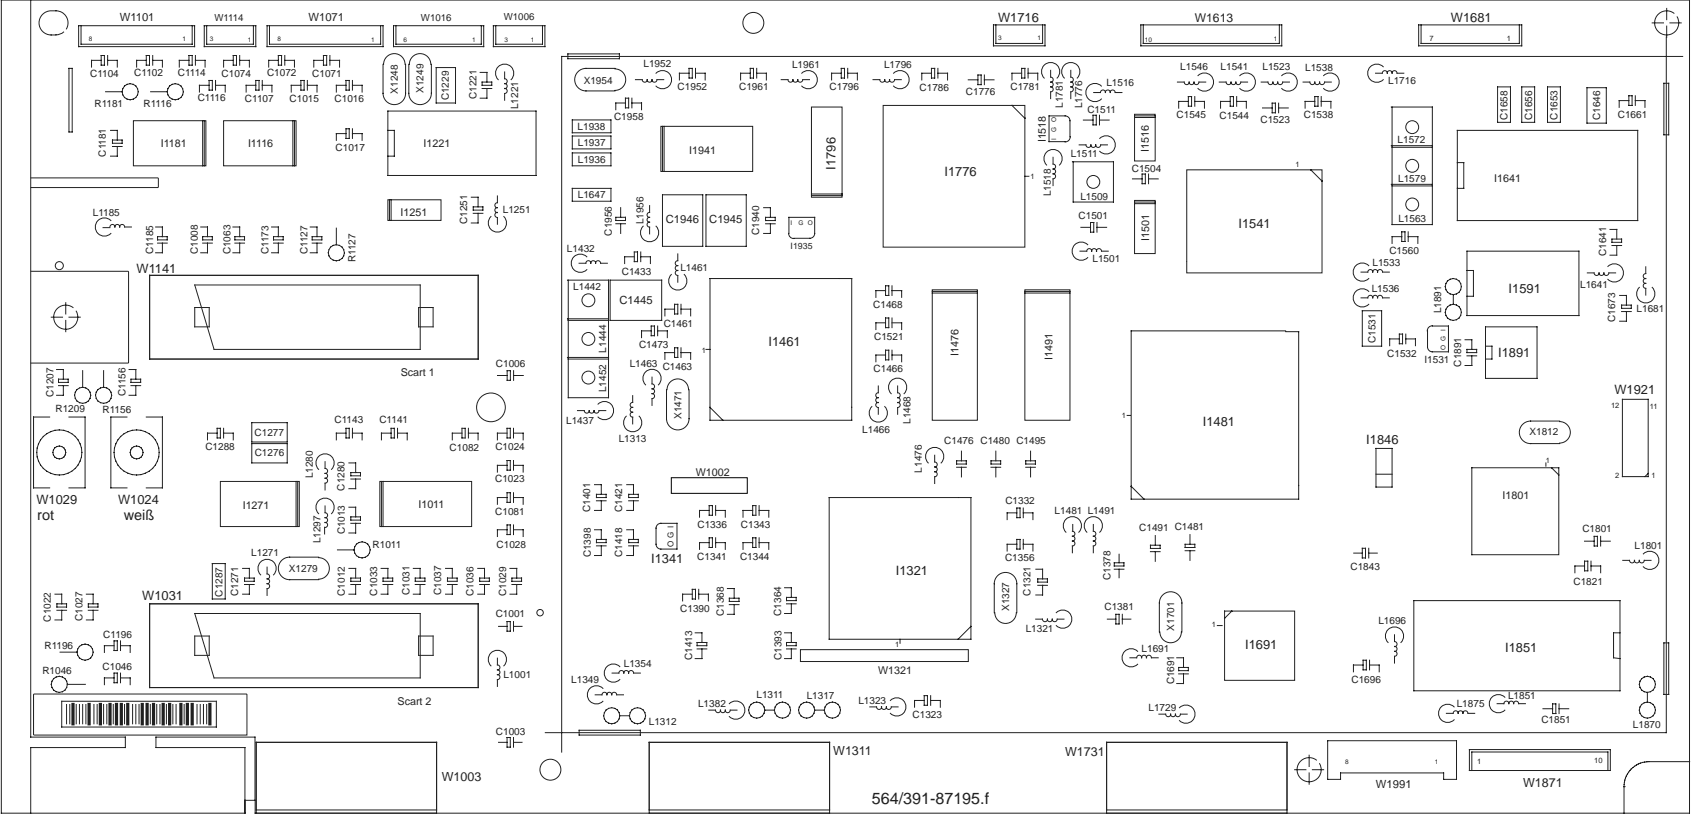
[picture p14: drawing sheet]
<svg xmlns="http://www.w3.org/2000/svg" width="477mm" height="230mm" viewBox="0 0 477 230" stroke-linecap="round" stroke-linejoin="round" font-family="sans-serif">
<defs><g id="words">
<text font-size="4.5" fill="#231f20" x="245.9" y="226.7">564/391-87195.f</text>
<g font-size="4.1" fill="#231f20">
<text x="10.5" y="146.8">rot</text>
<text x="34.9" y="146.8">weiß</text>
</g>
<g font-size="3.6" fill="#231f20">
<text x="281.6" y="6.2">W1716</text>
<text x="409.3" y="6.3">W1681</text>
<text x="235.7" y="47.8" transform="rotate(-90 235.7 47.8)">I1796</text>
<text x="266.5" y="49.7">I1776</text>
<text x="349.4" y="64.3">I1541</text>
<text x="38.5" y="77">W1141</text>
<text x="425.6" y="82.7">I1591</text>
<text x="216.8" y="97.7">I1461</text>
<text x="422.6" y="100.7">I1891</text>
<text x="455.4" y="111.1">W1921</text>
<text x="339.3" y="120.1">I1481</text>
<text x="385.4" y="125.1">I1846</text>
<text x="10.3" y="142.2">W1029</text>
<text x="33.3" y="142.2">W1024</text>
<text x="183.7" y="158.8">I1341</text>
<text x="252.7" y="162.3">I1321</text>
<text x="40.1" y="169.2">W1031</text>
<text x="351.3" y="183.1">I1691</text>
<text x="424.6" y="183.9">I1851</text>
</g>
<g font-size="3.5" fill="#231f20">
<text x="235" y="213.1">W1311</text>
<text x="300.5" y="213.3">W1731</text>
<text x="124.6" y="220.3">W1003</text>
<text x="429.7" y="222.2">W1871</text>
</g>
<text font-size="3.4" fill="#231f20" x="337.1" y="6.3">W1613</text>
<g font-size="3.2" fill="#231f20">
<text x="33.8" y="5.9">W1101</text>
<text x="87" y="6">W1071</text>
<text x="187.8" y="62.9">C1946</text>
<text x="200.1" y="63">C1945</text>
<text x="174.8" y="85.8">C1445</text>
<text x="388.2" y="222.4">W1991</text>
</g>
<g font-size="3" fill="#231f20">
<text x="45.4" y="41.5">I1181</text>
<text x="70" y="41.5">I1116</text>
<text x="119.5" y="41.4">I1221</text>
<text x="295" y="40.2" transform="rotate(-90 295 40.2)">I1518</text>
<text x="194.4" y="43.4">I1941</text>
<text x="324" y="42.9" transform="rotate(-90 324 42.9)">I1516</text>
<text x="421.5" y="51.2">I1641</text>
<text x="113" y="61.1">I1251</text>
<text x="324.1" y="68" transform="rotate(-90 324.1 68)">I1501</text>
<text x="270.4" y="100.5" transform="rotate(-90 270.4 100.5)">I1476</text>
<text x="296.9" y="101.6" transform="rotate(-90 296.9 101.6)">I1491</text>
<text x="113.1" y="106.1">Scart 1</text>
<text x="196.3" y="134.2">W1002</text>
<text x="68.5" y="143.7">I1271</text>
<text x="118" y="143.2">I1011</text>
<text x="423.9" y="140.7">I1801</text>
<text x="247.7" y="190.3">W1321</text>
<text x="112.1" y="199">Scart 2</text>
</g>
<g font-size="2.8" fill="#231f20">
<text x="25.4" y="21.7">C1104</text>
<text x="37.9" y="21.3">C1102</text>
<text x="50.2" y="21.4">C1114</text>
<text x="62.5" y="21.6">C1074</text>
<text x="75.3" y="21.4">C1072</text>
<text x="88.1" y="21.6">C1071</text>
<text x="164.7" y="23.8">X1954</text>
<text x="181.5" y="19">L1952</text>
<text x="223.4" y="19.1">L1961</text>
<text x="249.4" y="19.1">L1796</text>
<text x="333" y="19.7">L1546</text>
<text x="344.3" y="19.7">L1541</text>
<text x="356.1" y="19.7">L1523</text>
<text x="368.2" y="20">L1538</text>
<text x="391.6" y="23.7">L1716</text>
<text x="55.8" y="28.5">C1116</text>
<text x="69.1" y="28.8">C1107</text>
<text x="81.7" y="28.8">C1015</text>
<text x="94.4" y="28.8">C1016</text>
<text x="112.3" y="26.4" transform="rotate(-90 112.3 26.4)">X1248</text>
<text x="119.4" y="26.2" transform="rotate(-90 119.4 26.2)">X1249</text>
<text x="126.6" y="28.3" transform="rotate(-90 126.6 28.3)">C1229</text>
<text x="134.5" y="28" transform="rotate(-90 134.5 28)">C1221</text>
<text x="191.2" y="25.4">C1952</text>
<text x="208.5" y="25.4">C1961</text>
<text x="234" y="25.4">C1796</text>
<text x="259.4" y="25.6">C1786</text>
<text x="272.5" y="26.9">C1776</text>
<text x="285.1" y="25.4">C1781</text>
<text x="312.1" y="24.2">L1516</text>
<text x="26.6" y="30.1">R1181</text>
<text x="40.5" y="30.3">R1116</text>
<text x="146.1" y="30.8" transform="rotate(-90 146.1 30.8)">L1221</text>
<text x="173.2" y="33.9">C1958</text>
<text x="299.8" y="30.5" transform="rotate(-90 299.8 30.5)">L1781</text>
<text x="305.3" y="30.5" transform="rotate(-90 305.3 30.5)">L1776</text>
<text x="306.8" y="31.8">C1511</text>
<text x="331.9" y="33.2">C1545</text>
<text x="344" y="33.5">C1544</text>
<text x="355.6" y="34.7">C1523</text>
<text x="367.8" y="33.3">C1538</text>
<text x="425.3" y="33.9" transform="rotate(-90 425.3 33.9)">C1658</text>
<text x="432.2" y="33.8" transform="rotate(-90 432.2 33.8)">C1656</text>
<text x="439.4" y="33.8" transform="rotate(-90 439.4 33.8)">C1653</text>
<text x="451.4" y="33.9" transform="rotate(-90 451.4 33.9)">C1646</text>
<text x="456.4" y="33.3">C1661</text>
<text x="162.9" y="36.7">L1938</text>
<text x="163" y="41.2">L1937</text>
<text x="394.3" y="40.5">L1572</text>
<text x="29.9" y="44.2" transform="rotate(-90 29.9 44.2)">C1181</text>
<text x="94.7" y="42.7">C1017</text>
<text x="163" y="46">L1936</text>
<text x="302.1" y="44.4">L1511</text>
<text x="319.3" y="48.5">C1504</text>
<text x="394.4" y="51.4">L1579</text>
<text x="141.8" y="60">L1251</text>
<text x="163" y="56">L1647</text>
<text x="296.4" y="55.4" transform="rotate(-90 296.4 55.4)">L1518</text>
<text x="304.8" y="56.3">L1509</text>
<text x="26.2" y="60.9">L1185</text>
<text x="131.8" y="63.2" transform="rotate(-90 131.8 63.2)">C1251</text>
<text x="181.5" y="63.3" transform="rotate(-90 181.5 63.3)">L1956</text>
<text x="304.3" y="61.9">C1501</text>
<text x="394.5" y="62.6">L1563</text>
<text x="43.2" y="71.6" transform="rotate(-90 43.2 71.6)">C1185</text>
<text x="55.8" y="71.7" transform="rotate(-90 55.8 71.7)">C1008</text>
<text x="65" y="71.8" transform="rotate(-90 65 71.8)">C1063</text>
<text x="75.7" y="71.7" transform="rotate(-90 75.7 71.7)">C1173</text>
<text x="86.7" y="71.7" transform="rotate(-90 86.7 71.7)">C1127</text>
<text x="159.9" y="71">L1432</text>
<text x="172.6" y="66.4" transform="rotate(-90 172.6 66.4)">C1956</text>
<text x="214.2" y="66.3" transform="rotate(-90 214.2 66.3)">C1940</text>
<text x="392" y="71.7">C1560</text>
<text x="100.3" y="74" transform="rotate(-90 100.3 74)">R1127</text>
<text x="175.4" y="77.6">C1433</text>
<text x="191.9" y="76.5">L1461</text>
<text x="308.2" y="74">L1501</text>
<text x="387.2" y="75.2">L1533</text>
<text x="453.1" y="72.2" transform="rotate(-90 453.1 72.2)">C1641</text>
<text x="161.7" y="81.9">L1442</text>
<text x="386.9" y="82.4">L1536</text>
<text x="445.8" y="81.2">L1641</text>
<text x="246.4" y="86.9">C1468</text>
<text x="406.5" y="88.4" transform="rotate(-90 406.5 88.4)">L1891</text>
<text x="461.7" y="88.2">L1681</text>
<text x="187.2" y="92.1">C1461</text>
<text x="246.6" y="95.8">C1521</text>
<text x="455.7" y="90.9" transform="rotate(-90 455.7 90.9)">C1673</text>
<text x="171" y="99.5" transform="rotate(-90 171 99.5)">L1444</text>
<text x="180.3" y="98.3">C1473</text>
<text x="388" y="96.8" transform="rotate(-90 388 96.8)">C1531</text>
<text x="391.3" y="100.6">C1532</text>
<text x="139.9" y="103.7">C1006</text>
<text x="177.6" y="103.6">L1463</text>
<text x="187" y="104.3">C1463</text>
<text x="246.5" y="105">C1466</text>
<text x="401.8" y="102.3">I1531</text>
<text x="412.2" y="103.4" transform="rotate(-90 412.2 103.4)">C1891</text>
<text x="15.1" y="112" transform="rotate(-90 15.1 112)">C1207</text>
<text x="35.4" y="111.8" transform="rotate(-90 35.4 111.8)">C1156</text>
<text x="171" y="110.6" transform="rotate(-90 171 110.6)">L1452</text>
<text x="15.7" y="116.3">R1209</text>
<text x="28.9" y="116.5">R1156</text>
<text x="94.4" y="119.4">C1143</text>
<text x="107" y="119.4">C1141</text>
<text x="159.7" y="119.5">L1437</text>
<text x="192.3" y="118.2" transform="rotate(-90 192.3 118.2)">X1471</text>
<text x="256.8" y="119.6" transform="rotate(-90 256.8 119.6)">L1468</text>
<text x="71.8" y="123">C1277</text>
<text x="174.5" y="124.8">L1313</text>
<text x="243.2" y="122.2">L1466</text>
<text x="266.4" y="125.4">C1476 C1480 C1495</text>
<text x="431.5" y="122.9">X1812</text>
<text x="57.9" y="126.8">C1288</text>
<text x="71.9" y="128.8">C1276</text>
<text x="126.8" y="127.2">C1082</text>
<text x="139.8" y="127">C1024</text>
<text x="88.3" y="135" transform="rotate(-90 88.3 135)">L1280</text>
<text x="139.7" y="136">C1023</text>
<text x="260" y="133.3" transform="rotate(-90 260 133.3)">L1476</text>
<text x="97.2" y="138.4" transform="rotate(-90 97.2 138.4)">C1280</text>
<text x="283.6" y="142.3">C1332</text>
<text x="139.7" y="145.2">C1081</text>
<text x="166.5" y="144.4" transform="rotate(-90 166.5 144.4)">C1401</text>
<text x="175.5" y="144.4" transform="rotate(-90 175.5 144.4)">C1421</text>
<text x="196.8" y="149">C1336</text>
<text x="209" y="149">C1343</text>
<text x="297.5" y="145.1">L1481 L1491</text>
<text x="321.4" y="149.8">C1491 C1481</text>
<text x="90.5" y="153.3" transform="rotate(-90 90.5 153.3)">L1297</text>
<text x="97.2" y="150.8" transform="rotate(-90 97.2 150.8)">C1013</text>
<text x="105.1" y="154.7">R1011</text>
<text x="140.1" y="154.5">C1028</text>
<text x="446.4" y="150.2">C1801</text>
<text x="461.1" y="154.8">L1801</text>
<text x="70.9" y="156.9">L1271</text>
<text x="81.5" y="161.2">X1279</text>
<text x="166.7" y="157.2" transform="rotate(-90 166.7 157.2)">C1398</text>
<text x="175.6" y="157.1" transform="rotate(-90 175.6 157.1)">C1418</text>
<text x="196.7" y="158">C1341</text>
<text x="208.8" y="158.1">C1344</text>
<text x="283.5" y="158.3">C1356</text>
<text x="381" y="160.9">C1843</text>
<text x="115.5" y="167.9" transform="rotate(-90 115.5 167.9)">C1031</text>
<text x="124.5" y="167.9" transform="rotate(-90 124.5 167.9)">C1037</text>
<text x="313.3" y="163.6" transform="rotate(-90 313.3 163.6)">C1378</text>
<text x="443.9" y="164.9">C1821</text>
<text x="62.8" y="168.3" transform="rotate(-90 62.8 168.3)">C1287</text>
<text x="67.2" y="168.2" transform="rotate(-90 67.2 168.2)">C1271</text>
<text x="97.3" y="168.1" transform="rotate(-90 97.3 168.1)">C1012</text>
<text x="106.4" y="168.1" transform="rotate(-90 106.4 168.1)">C1033</text>
<text x="133.6" y="168.2" transform="rotate(-90 133.6 168.2)">C1036</text>
<text x="142.8" y="168.1" transform="rotate(-90 142.8 168.1)">C1029</text>
<text x="191.9" y="172.6">C1390</text>
<text x="204.2" y="173.8" transform="rotate(-90 204.2 173.8)">C1368</text>
<text x="220.4" y="173.7" transform="rotate(-90 220.4 173.7)">C1364</text>
<text x="284.7" y="172.4" transform="rotate(-90 284.7 172.4)">X1327</text>
<text x="290.7" y="168.1" transform="rotate(-90 290.7 168.1)">C1321</text>
<text x="311.6" y="172.1">C1381</text>
<text x="14.3" y="175.4" transform="rotate(-90 14.3 175.4)">C1022</text>
<text x="23.3" y="175.2" transform="rotate(-90 23.3 175.2)">C1027</text>
<text x="139.8" y="174.1">C1001</text>
<text x="289.4" y="178.3">L1321</text>
<text x="331.2" y="177.9" transform="rotate(-90 331.2 177.9)">X1701</text>
<text x="388.8" y="176.1">L1696</text>
<text x="12.5" y="183.1">R1196</text>
<text x="29.1" y="180.1">C1196</text>
<text x="322.1" y="183.9">L1691</text>
<text x="11.9" y="190.2">R1046</text>
<text x="28.9" y="189.1">C1046</text>
<text x="142" y="191.2">L1001</text>
<text x="176" y="188.1">L1354</text>
<text x="195.2" y="186.3" transform="rotate(-90 195.2 186.3)">C1413</text>
<text x="220.4" y="186.2" transform="rotate(-90 220.4 186.2)">C1393</text>
<text x="161.2" y="192.7">L1349</text>
<text x="213.4" y="197">L1311</text>
<text x="227.6" y="197.1">L1317</text>
<text x="331.2" y="193.1" transform="rotate(-90 331.2 193.1)">C1691</text>
<text x="381.3" y="192.6">C1696</text>
<text x="425.4" y="197.3">L1851</text>
<text x="196.9" y="199.4">L1382</text>
<text x="242.1" y="198.6">L1323</text>
<text x="257.5" y="202.5">C1323</text>
<text x="324" y="200.6">L1729</text>
<text x="411" y="199.6">L1875</text>
<text x="139.9" y="207.3">C1003</text>
<text x="183" y="204.4">L1312</text>
<text x="434.8" y="204.1">C1851</text>
<text x="460.6" y="205.5">L1870</text>
</g>
<g font-size="2.7" fill="#231f20">
<text x="60.5" y="5.9">W1114</text>
<text x="118.7" y="5.9">W1016</text>
<text x="142.1" y="5.7">W1006</text>
</g>
<text font-size="2.5" fill="#231f20" x="223" y="70.1">I1935</text>
<text font-size="2.3" fill="#231f20" x="190" y="154.5" transform="rotate(-90 190 154.5)">O G I</text>
<g font-size="2.1" fill="#231f20">
<text x="403.3" y="11.6">7</text>
<text x="425.1" y="11.6">1</text>
<text x="365.4" y="47">1</text>
<text x="290.7" y="50.6">1</text>
<text x="198" y="99.7">1</text>
<text x="316.4" y="118">1</text>
<text x="454.5" y="115.2">12</text>
<text x="465.4" y="115.4">11</text>
<text x="436.1" y="130.6">1</text>
<text x="455.6" y="134.9">2</text>
<text x="465.9" y="134.9">1</text>
<text x="341.8" y="176.9">1</text>
<text x="252.5" y="182.6">1</text>
<text x="416.7" y="215.5">1</text>
<text x="449.7" y="215.3">10</text>
</g>
<g font-size="1.8" fill="#231f20">
<text x="25" y="11.6">8</text>
<text x="51.5" y="11.6">1</text>
<text x="59.2" y="11.6">3</text>
<text x="69.9" y="11.8">1</text>
<text x="78.3" y="11.6">8</text>
<text x="104.7" y="11.8">1</text>
<text x="113.8" y="11.9">6</text>
<text x="133.2" y="11.8">1</text>
<text x="142.3" y="11.8">3</text>
<text x="149.7" y="11.8">1</text>
<text x="281.6" y="11.4">3</text>
<text x="292.7" y="11.4">1</text>
<text x="323" y="11.8">10</text>
<text x="359.3" y="11.6">1</text>
<text x="298" y="34.5" transform="rotate(-90 298 34.5)">O</text>
<text x="298" y="39.5" transform="rotate(-90 298 39.5)">I</text>
<text x="298" y="37.3" transform="rotate(-90 298 37.3)">G</text>
<text x="223" y="63.4">I</text>
<text x="225.2" y="63.4">G O</text>
<text x="407.8" y="93.5" transform="rotate(-90 407.8 93.5)">I</text>
<text x="407.8" y="98.7" transform="rotate(-90 407.8 98.7)">O G</text>
<text x="379.5" y="215.7">8</text>
<text x="404.8" y="215.4">1</text>
</g>
</g></defs>
<g fill="none" stroke="#231f20" stroke-width=".28">
<path d="M8.7 0v208h26.7v2.9h-26.7v18.5M18 9l-.8 .5-1.4 .3M18.7 8.2a3.4 3.4 0 0 0-2.9-5.1 3.7 3.7 0 0 0-4.8 3.4 3.4 3.4 0 0 0 3.4 3.4h1.4M19.5 19.3h.9v17.9h-.9zM22.2 7.3h32.7v5.9h-32.7zM22.9 7.3v5.2h31.3v-5.2M28.5 15.7h1v2.7h-1zM28.5 17h-2.7v1.9M30.4 17h2.7v1.9M30.4 15.7v2.7M41.3 15.7h.9v2.7h-.9zM41.3 17h-2.8v1.9"/>
<path d="M43.1 17h2.7v1.9M43.1 15.7v2.7M53.3 15.7h.9v2.7h-.9zM53.3 17h-2.7v1.9M55.1 17h2.7v1.9M55.1 15.7v2.7M57.6 7.3h14.6v5.9h-14.6zM58.3 7.3v5.2h13.2v-5.2M65.8 15.7h.9v2.7h-.9zM65.8 17h-2.7v1.9M67.6 15.7v2.7M67.6 17h2.7v1.9"/>
<path d="M75.3 7.3h32.8v5.9h-32.8zM76 7.3v5.2h31.4v-5.2M78.5 15.7h.9v2.7h-.9zM78.5 17h-2.7v1.9M80.3 17h2.8v1.9M80.3 15.7v2.7M91.2 15.7h1v2.7h-1zM91.2 17h-2.7v1.9M93.1 15.7v2.7M93.1 17h2.7v1.9M108.1 18.2v8.1a3.2 3.2 0 0 0 3.1 3.2 3.2 3.2 0 0 0 3.2-3.2v-8.1M108.2 18.2a3 3 0 0 1 3-3.1 3 3 0 0 1 3.1 3.1"/>
<path d="M111 7.3h25.5v5.9h-25.5zM111.7 7.3v5.2h24.1v-5.2M115.3 18.2v8.1a3.2 3.2 0 0 0 3.2 3.2 3.2 3.2 0 0 0 3.2-3.2v-8.1M115.5 18.2a3 3 0 0 1 3-3.1 3 3 0 0 1 3 3.1M123 19.1h5.5v10h-5.5zM139.2 7.3h14.5v5.9h-14.5zM139.9 7.3v5.2h13.1v-5.2M160.2 15.2h14.5v1.4h-14.5zM173.5 19.4a3 3 0 0 1 3 3.1 3 3 0 0 1-3 3M173.5 19.3h-8.2a3.2 3.2 0 0 0-3.2 3.2 3.2 3.2 0 0 0 3.2 3.2h8.2M194.4 19.3h.9v2.7h-.9zM196.2 19.3v2.7"/>
<path d="M211.6 19.3h1v2.7h-1zM213.5 19.3v2.7M237.3 19.3h.9v2.7h-.9zM239.1 19.3v2.7M262.8 19.3h.9v2.7h-.9zM264.6 19.3v2.7M280.3 7h14.5v5.9h-14.5zM280.9 7v5.3h13.2v-5.3M288.2 19.3h.9v2.7h-.9zM290 19.3v2.7M296.4 19.8v2a.72 .72 0 0 1 .7 .7 .72 .72 0 0 1-.7 .7M302.1 19.8v2a.72 .72 0 0 1 .7 .7 .72 .72 0 0 1-.7 .7"/>
<path d="M321.8 7h39.8v5.9h-39.8zM322.5 7v5.3h38.4v-5.3M390.2 18.8a2.57 2.57 0 0 0-3.6 0 2.57 2.57 0 0 0 0 3.7 2.57 2.57 0 0 0 3.6 0M400.2 7h29.1v5.9h-29.1zM400.9 7v5.3h27.7v-5.3M466.1 6.5h3.2M470.1 10.4v196.3h-316.3M470.2 2.4v3.1M470.2 7.4v3.1M471.1 6.5h3.2M472.2 3.7a3.4 3.4 0 0 0-5.3 1.9 3.4 3.4 0 0 0 3.7 4.2 3.4 3.4 0 0 0 2.5-5M474.7 15.9h-316.2v196.3"/>
<path d="M29.8 25.9h4.7M31.2 36.8h1.9v2.7M31.7 39.5h2.8v.9h-2.8zM37.6 34.1h20.5v12.7h-20.5zM42.5 25.9h4.7M57.2 34.1v12.7M57.6 34.1v12.7M59 22.7h.9v2.7h-.9zM59 24.1h-2.7v1.9M60.8 24.1h2.7v1.9M60.8 22.7v2.7M63.1 34.1h20.4v12.7h-20.4z"/>
<path d="M72.2 22.7h.9v2.7h-.9zM72.2 24.1h-2.8v1.9M74 24.1h2.7v1.9M74 22.7v2.7M82.6 34.1v12.7M83.1 34.1v12.7M84.9 22.7h.9v2.7h-.9zM84.9 24.1h-2.7v1.9M86.7 22.7v2.7M86.7 24.1h2.7v1.9M97.6 22.7h.9v2.7h-.9zM97.6 24.1h-2.7v1.9"/>
<path d="M97.6 36.3h.9v2.8h-.9zM97.6 37.7h-2.7v1.9M99.4 24.1h2.7v1.9M99.4 22.7v2.7M99.4 36.3v2.8M99.4 37.7h2.7v1.9M109.4 31.3h41.8v18.2h-41.8zM109.4 36.8h1.8v7.3h-1.8M135.5 20.4h1.9v2.8M136 23.2h2.7v.9h-2.7zM136 25h2.7M137.4 25v2.7h-1.9"/>
<path d="M140.5 22.5a2.57 2.57 0 0 1 0-3.7 2.57 2.57 0 0 1 3.7 0 2.57 2.57 0 0 1 0 3.7M142.4 23.6a.72 .72 0 0 1 .7 .7 .72 .72 0 0 1-.7 .7M142.4 20.3v1.9a.72 .72 0 0 1 .7 .7 .72 .72 0 0 1-.7 .7M142.4 24.9a.72 .72 0 0 1 .7 .8 .72 .72 0 0 1-.7 .7v1.9M161.4 33.8h10.9v3.7h-10.9zM161.4 38.4h10.9v3.6h-10.9zM176.4 27.7h.9v2.7h-.9zM176.4 29.1h-2.7v1.9M178.3 29.1h2.7v1.9M178.3 27.7v2.7M179.3 22.5h1.9a.72 .72 0 0 0 .7 .7 .72 .72 0 0 0 .7-.7M182.5 22.5a.72 .72 0 0 0 .7 .7 .72 .72 0 0 0 .8-.7"/>
<path d="M183.9 22.5a.72 .72 0 0 0 .7 .7 .72 .72 0 0 0 .7-.7h1.9M185.1 20.7a2.57 2.57 0 0 1 3.6 0 2.57 2.57 0 0 1 0 3.6 2.57 2.57 0 0 1-3.6 0M186.4 35.6h25.9v12.8h-25.9zM186.9 35.6v12.8M187.3 35.6v12.8M194.4 20.7h-2.7v1.9M196.2 20.7h2.7v1.9M211.6 20.7h-2.7v1.9M213.5 20.7h2.7v1.9M220.4 22.5h1.9a.72 .72 0 0 0 .7 .7 .72 .72 0 0 0 .7-.7M223.6 22.5a.72 .72 0 0 0 .8 .7 .72 .72 0 0 0 .7-.7M225 22.5a.72 .72 0 0 0 .7 .7 .72 .72 0 0 0 .8-.7h1.9"/>
<path d="M226.2 20.7a2.57 2.57 0 0 1 3.6 0 2.57 2.57 0 0 1 0 3.6 2.57 2.57 0 0 1-3.6 0M237.3 20.7h-2.7v1.9M239.1 20.7h2.8v1.9M246.3 22.5h1.9a.72 .72 0 0 0 .7 .7 .72 .72 0 0 0 .7-.7M249.5 22.5a.72 .72 0 0 0 .8 .7 .72 .72 0 0 0 .7-.7M250.9 22.5a.72 .72 0 0 0 .7 .7 .72 .72 0 0 0 .7-.7h2M252.1 20.7a2.57 2.57 0 0 1 3.6 0 2.57 2.57 0 0 1 0 3.6 2.57 2.57 0 0 1-3.6 0M262.8 20.7h-2.8v1.9M264.6 20.7h2.7v1.9M273.1 22.5h2.8M275.9 21.2h.9v2.7h-.9zM277.7 21.2v2.7"/>
<path d="M277.7 22.5h2.7M285.5 29.7h3.6v3.7zM285.6 29.7h-36.5v40h40v-36.5M288.2 20.7h-2.7v1.9M290 20.7h2.7v1.9M294.6 22a2.57 2.57 0 0 1 0-3.6 2.57 2.57 0 0 1 3.6 0 2.57 2.57 0 0 1 0 3.6M296.4 23.1a.72 .72 0 0 1 .7 .7 .72 .72 0 0 1-.7 .8M296.4 24.5a.72 .72 0 0 1 .7 .7 .72 .72 0 0 1-.7 .7v1.9M300.2 22a2.57 2.57 0 0 1 0-3.6 2.57 2.57 0 0 1 3.7 0 2.57 2.57 0 0 1 0 3.6M301.8 38.6v-4.5a1.36 1.36 0 0 0-1.3-1.4h-4.6v7.3h4.6M301.9 38.6a1.44 1.44 0 0 1-1.4 1.4M302.1 23.1a.72 .72 0 0 1 .7 .7 .72 .72 0 0 1-.7 .8"/>
<path d="M302.1 24.5a.72 .72 0 0 1 .7 .7 .72 .72 0 0 1-.7 .7v1.9M305.6 33.9h2.7M308.3 32.5h1v2.7h-1zM308.5 26.1h1.9a.72 .72 0 0 1 .7-.7 .72 .72 0 0 1 .8 .7M310.2 33.9h2.7M310.2 32.5v2.7M310.2 39.1a2.57 2.57 0 0 1 3.7 0 2.57 2.57 0 0 1 0 3.6 2.57 2.57 0 0 1-3.7 0M310.7 24.3a2.57 2.57 0 0 0-3.6 0 2.57 2.57 0 0 0 0 3.6 2.57 2.57 0 0 0 3.6 0M311.8 26.1a.72 .72 0 0 1 .7-.7 .72 .72 0 0 1 .7 .7M313.2 26.1a.72 .72 0 0 1 .7-.7 .72 .72 0 0 1 .7 .7h1.9M320.1 32.2h5.8v.5h-5.8zM320.1 32.7v12.7h5.8v-12.7"/>
<path d="M320.1 33.2h5.8M332.1 23.2h2a.72 .72 0 0 0 .7 .7 .72 .72 0 0 0 .7-.7M335.2 27.2h.9v2.8h-.9zM335.2 28.6h-2.7v1.9M335.4 23.2a.72 .72 0 0 0 .7 .7 .72 .72 0 0 0 .8-.7M336.8 23.2a.72 .72 0 0 0 .7 .7 .72 .72 0 0 0 .7-.7h1.9M337 28.6h2.8v1.9M337 27.2v2.8M338 21.3a2.57 2.57 0 0 1 3.6 0 2.57 2.57 0 0 1 0 3.7 2.57 2.57 0 0 1-3.6 0M344 23.2h1.9a.72 .72 0 0 0 .7 .7 .72 .72 0 0 0 .7-.7M347 27.2h1v2.8h-1zM347 28.6h-2.7v1.9"/>
<path d="M347.2 23.2a.72 .72 0 0 0 .8 .7 .72 .72 0 0 0 .7-.7M348.6 23.2a.72 .72 0 0 0 .7 .7 .72 .72 0 0 0 .7-.7h1.9M348.9 28.6h2.7v1.9M348.9 27.2v2.8M349.8 21.3a2.57 2.57 0 0 1 3.6 0 2.57 2.57 0 0 1 0 3.7 2.57 2.57 0 0 1-3.6 0M355.8 23.2h1.9a.72 .72 0 0 0 .7 .7 .72 .72 0 0 0 .7-.7M356.2 30.5h2.7M358.9 29.1h.9v2.7h-.9zM359 23.2a.72 .72 0 0 0 .8 .7 .72 .72 0 0 0 .7-.7M360.4 23.2a.72 .72 0 0 0 .7 .7 .72 .72 0 0 0 .7-.7h2M360.7 29.1v2.7M360.7 30.5h2.7"/>
<path d="M361.6 21.3a2.57 2.57 0 0 1 3.6 0 2.57 2.57 0 0 1 0 3.7 2.57 2.57 0 0 1-3.6 0M367.6 23.2h1.9a.72 .72 0 0 0 .7 .7 .72 .72 0 0 0 .7-.7M370.9 23.2a.72 .72 0 0 0 .7 .7 .72 .72 0 0 0 .7-.7M370.9 27.2h.9v2.8h-.9zM370.9 28.6h-2.7v1.9M372.2 23.2a.72 .72 0 0 0 .7 .7 .72 .72 0 0 0 .8-.7h1.9M372.7 27.2v2.8M372.7 28.6h2.7v1.9M373.4 21.3a2.57 2.57 0 0 1 3.6 0 2.57 2.57 0 0 1 0 3.7 2.57 2.57 0 0 1-3.6 0M388 20.7h1.9a.72 .72 0 0 1 .8-.8 .72 .72 0 0 1 .7 .8M391.3 20.7a.72 .72 0 0 1 .7-.8 .72 .72 0 0 1 .7 .8M392.5 30.2h11.6v33.2h-11.4v-33.2"/>
<path d="M392.7 20.7a.72 .72 0 0 1 .7-.8 .72 .72 0 0 1 .7 .8h1.9M411.1 36.8h50.9v25.4h-50.9zM422.5 24.5h3.6v10h-3.6zM429.3 24.5h3.6v10h-3.6zM436.5 24.5h3.7v10h-3.7zM447.7 24.7h5.4v10h-5.4zM459.5 27h.9v2.7h-.9zM459.5 28.4h-2.7v1.9M461.3 27v2.7M461.3 28.4h2.7v1.9M469.4 23.5h1.3v14.5h-1.3zM8.8 50.2h35.7l.2 .2v2.3l-.2 .2h-35.7"/>
<path d="M31.7 41.3h2.8M33.1 41.3v2.8h-1.9M109.4 56.4h15v5.8h-15zM109.9 56.4v5.8M110.3 56.4v5.8M133 55.6h1.9v2.8M133.5 58.4h2.7v.9h-2.7zM140.3 58.6a.72 .72 0 0 0-.7 .7 .72 .72 0 0 0 .7 .7M140.3 59.9a.72 .72 0 0 0-.7 .7 .72 .72 0 0 0 .7 .8v1.9M140.3 55.3v1.9a.72 .72 0 0 0-.7 .7 .72 .72 0 0 0 .7 .7M161.4 53.1h10.9v3.7h-10.9zM161.4 43.1h10.9v3.7h-10.9z"/>
<path d="M175.1 58.6v2.7M183.2 58v1.9a.72 .72 0 0 0-.7 .7 .72 .72 0 0 0 .7 .8M186.9 55h11.3v14.5h-11.3zM199.2 55h11.3v14.5h-11.3zM215.4 58.6h1.9v2.7M228.9 54.7v-24.5h8.6v24.5M228.9 54.7h8.6v.9h-8.6zM228.9 55.2h8.6M289.1 49.7h1.1M295.2 46.6a2.57 2.57 0 0 1 0-3.7 2.57 2.57 0 0 1 3.7 0 2.57 2.57 0 0 1 0 3.7M297.1 47.7a.72 .72 0 0 1 .7 .7 .72 .72 0 0 1-.7 .7M297.1 44.4v1.9a.72 .72 0 0 1 .7 .7 .72 .72 0 0 1-.7 .7"/>
<path d="M297.1 49a.72 .72 0 0 1 .7 .7 .72 .72 0 0 1-.7 .8v1.9M302.5 45.6h11.6v11.4h-11.4v-11.4M304.4 40.9h1.9a.72 .72 0 0 0 .8 .7 .72 .72 0 0 0 .7-.7M307.7 40.9a.72 .72 0 0 0 .7 .7 .72 .72 0 0 0 .7-.7M309.1 40.9a.72 .72 0 0 0 .7 .7 .72 .72 0 0 0 .7-.7h1.9M319.5 50.5h2.7M320.1 56.6h5.8v14.9h-5.8zM320.1 57h5.8M320.1 57.5h5.8M322.2 49.1h.9v2.7h-.9zM324 49.1v2.7M324 50.5h2.7"/>
<path d="M369.8 47.9h-35v29.1h38.1v-26M369.8 47.9h3.1v3.2zM392.5 52h11.6M392.5 41.1h11.6M392.7 41.6h11.4M392.7 52.5h11.4M411.1 45.9h1.8v7.2h-1.8M8.8 76.5h27.3l.2 .2-.1 25.7h-27.4M29.1 64.2h1.9M31 64a.72 .72 0 0 1 .7-.7 .72 .72 0 0 1 .7 .7M31.3 62.2a2.57 2.57 0 0 0-3.7 0 2.57 2.57 0 0 0 0 3.7 2.57 2.57 0 0 0 3.7 0M32.4 64a.72 .72 0 0 1 .7-.7 .72 .72 0 0 1 .7 .7"/>
<path d="M33.7 64a.72 .72 0 0 1 .8-.7 .72 .72 0 0 1 .7 .7h1.9M42.2 77.7h92.7v23.6h-92.7zM43.9 64h1.9v2.8M44.4 66.8h2.8v.9h-2.8zM44.4 68.6h2.8M45.8 68.6v2.7h-1.9M56.6 64h1.9v2.8M57.2 66.8h2.7v.9h-2.7zM57.2 68.6h2.7M58.5 68.6v2.7h-1.9M65.7 64h1.9v2.8M66.3 66.8h2.7v.9h-2.7z"/>
<path d="M66.3 68.6h2.7M67.6 68.6v2.7h-1.9M76.6 64h1.9v2.8M77.2 66.8h2.7v.9h-2.7zM77.2 68.6h2.7M78.5 68.6v2.7h-1.9M87.5 64h1.9v2.8M88.1 66.8h2.7v.9h-2.7zM88.1 68.6h2.7M89.4 68.6v2.7h-1.9M94.9 64.4v4.6M133.5 60.2h2.7"/>
<path d="M134.9 60.2v2.7h-1.9M138.5 61.1a2.57 2.57 0 0 0 0 3.6 2.57 2.57 0 0 0 3.6 0 2.57 2.57 0 0 0 0-3.6M160.1 79h11.6v33.2h-11.4v-33.2M163.4 74.3h1.9a.72 .72 0 0 1 .7-.7 .72 .72 0 0 1 .7 .7M165.5 72.4a2.57 2.57 0 0 0-3.6 0 2.57 2.57 0 0 0 0 3.7 2.57 2.57 0 0 0 3.6 0M166.6 74.3a.72 .72 0 0 1 .7-.7 .72 .72 0 0 1 .8 .7M168 74.3a.72 .72 0 0 1 .7-.7 .72 .72 0 0 1 .7 .7h1.9M172.1 79h14.6v11.4h-14.6zM173.7 61.3h2.8v.9h-2.8zM173.7 63.1h2.8M175.1 63.1v2.8M178.9 71.1h.9v2.7h-.9z"/>
<path d="M178.9 72.5h-2.7v1.9M180.8 71.1v2.7M180.8 72.5h2.7v1.9M181.4 63.8a2.57 2.57 0 0 0 0 3.7 2.57 2.57 0 0 0 3.7 0 2.57 2.57 0 0 0 0-3.7M183.2 61.3a.72 .72 0 0 0-.7 .7 .72 .72 0 0 0 .7 .7M183.2 62.6a.72 .72 0 0 0-.7 .8 .72 .72 0 0 0 .7 .7v1.9M189.4 77.4a2.57 2.57 0 0 0 0 3.7 2.57 2.57 0 0 0 3.6 0 2.57 2.57 0 0 0 0-3.7M191.2 74.9a.72 .72 0 0 0-.7 .7 .72 .72 0 0 0 .7 .8M191.2 76.3a.72 .72 0 0 0-.7 .7 .72 .72 0 0 0 .7 .7v1.9M191.2 71.6v2a.72 .72 0 0 0-.7 .7 .72 .72 0 0 0 .7 .7M216 61.3h2.7v.9h-2.7zM216 63.1h2.7"/>
<path d="M217.3 63.1v2.8h-1.9M222.5 65.9a1.44 1.44 0 0 0 1.4 1.4M222.6 65.9v-4.6h7.2v4.6a1.36 1.36 0 0 1-1.3 1.3h-4.6M304.7 70.9h1.9a.72 .72 0 0 1 .7-.8 .72 .72 0 0 1 .7 .8M304.9 64.1h2.7M306.8 69a2.57 2.57 0 0 0-3.6 0 2.57 2.57 0 0 0 0 3.7 2.57 2.57 0 0 0 3.6 0M307.6 62.8h.9v2.7h-.9zM307.9 70.9a.72 .72 0 0 1 .7-.8 .72 .72 0 0 1 .8 .8M309.3 70.9a.72 .72 0 0 1 .7-.8 .72 .72 0 0 1 .7 .8h1.9M309.5 62.8v2.7M309.5 64.1h2.7M383.9 76.8h2a.72 .72 0 0 1 .7-.8 .72 .72 0 0 1 .7 .8"/>
<path d="M386.1 74.9a2.57 2.57 0 0 0-3.6 0 2.57 2.57 0 0 0 0 3.7 2.57 2.57 0 0 0 3.6 0M387.2 76.8a.72 .72 0 0 1 .7-.8 .72 .72 0 0 1 .8 .8M388.6 76.8a.72 .72 0 0 1 .7-.8 .72 .72 0 0 1 .7 .8h1.9M395.4 66.8h-2.7v1.9M395.4 65.4h.9v2.7h-.9zM397.2 66.8h2.8v1.9M397.2 65.4v2.7M413.8 70.9h31.6v18.1h-31.6zM413.8 76.3h1.8v7.3h-1.8M447.8 77h1.9a.72 .72 0 0 0 .7 .7 .72 .72 0 0 0 .7-.7M451.1 77a.72 .72 0 0 0 .7 .7 .72 .72 0 0 0 .7-.7M452.4 77a.72 .72 0 0 0 .7 .7 .72 .72 0 0 0 .8-.7h1.9"/>
<path d="M453.6 75.2a2.57 2.57 0 0 1 3.6 0 2.57 2.57 0 0 1 0 3.6 2.57 2.57 0 0 1-3.6 0M454.2 64.7h1.9v2.8M454.7 67.5h2.7v.9h-2.7zM454.7 69.3h2.7M456.1 69.3v2.7h-1.9M464.3 78.5a.72 .72 0 0 0-.8 .8 .72 .72 0 0 0 .8 .7M464.3 79.9a.72 .72 0 0 0-.8 .7 .72 .72 0 0 0 .8 .8v1.9M464.3 75.3v1.9a.72 .72 0 0 0-.8 .7 .72 .72 0 0 0 .8 .7M14.5 89.5h3.1M18.5 85.4v3.2M18.5 90.4v3.2M19.5 89.5h3.1"/>
<path d="M20.6 86.8a3.4 3.4 0 0 0-5.3 1.8 3.4 3.4 0 0 0 3.7 4.3 3.4 3.4 0 0 0 2.5-5.1M54.9 80.4h63.6v18.2h-58.1zM54.9 86.8h4.1v5.4h-4.1zM118.1 86.8h4.1v5.4h-4.1zM160.1 89.9h11.6M160.3 90.4h11.4M183.7 92h.9v2.7h-.9zM183.7 93.4h-2.7v1.9M185.5 92v2.7M185.5 93.4h2.7v1.9M190.3 85.9h.9v2.7h-.9zM190.3 98.1h.9v2.7h-.9z"/>
<path d="M190.3 87.2h-2.7v1.9M190.3 99.5h-2.7v1.9M192.1 85.9v2.7M192.1 98.1v2.7M192.1 87.2h2.7v1.9M192.1 99.5h2.7v1.9M199.2 98.6h1.1M249.8 98.8h.9v2.7h-.9zM249.8 80.6h.9v2.8h-.9zM249.8 89.7h.9v2.7h-.9zM249.8 82h-2.7v1.9M249.8 91.1h-2.7v1.9"/>
<path d="M251.6 80.6v2.8M251.6 89.7v2.7M251.6 98.8v2.7M251.6 82h2.8v1.9M251.6 91.1h2.8v1.9M263 81.8h12.7v36.8h-12.7zM263 82.2h12.7M263 82.7h12.7M289.1 81.8h12.7v36.8h-12.7zM289.1 82.2h12.7M289.1 82.7h12.7M319.1 93.4h43.6v.2h3.7v47.2h-47.3z"/>
<path d="M383.9 84h2a.72 .72 0 0 1 .7-.7 .72 .72 0 0 1 .7 .7M384.3 87.7h5.5v10h-5.5zM386.1 82.2a2.57 2.57 0 0 0-3.6 0 2.57 2.57 0 0 0 0 3.7 2.57 2.57 0 0 0 3.6 0M387.2 84a.72 .72 0 0 1 .7-.7 .72 .72 0 0 1 .8 .7M388.6 84a.72 .72 0 0 1 .7-.7 .72 .72 0 0 1 .7 .7h1.9M394.7 94.3h1v2.7h-1zM394.7 95.6h-2.7v1.9M396.6 94.3v2.7M396.6 95.6h2.7v1.9M404.1 91.9a1.44 1.44 0 0 0-1.5 1.5M404.1 92h4.5v7.3h-4.5a1.36 1.36 0 0 1-1.4-1.4v-4.5M410 83.1v2.8"/>
<path d="M413.3 95.9h1.9v2.7M413.8 98.6h2.8v.9h-2.8zM419.1 97.7h1.8v3.6h-1.8M419.1 92.2h14.5v14.6h-14.5zM456.9 83.4h1.9v2.7M457.4 86.1h2.8v.9h-2.8zM457.4 87.9h2.8M458.8 87.9v2.7h-1.9M462.4 81.1a2.57 2.57 0 0 0 0 3.6 2.57 2.57 0 0 0 3.7 0 2.57 2.57 0 0 0 0-3.6M14 117.7h-4.5v20h4.5M16 104.3h1.9v2.7M16.5 107h2.7v.9h-2.7z"/>
<path d="M16.5 108.8h2.7M17.9 108.8v2.7h-1.9M19.5 117.7h4.5v20h-4.5M23.3 104.6v4.7M29.2 104.6v4.7M35.8 117.7h-4.5v20h4.5M36.4 104.3h1.9v2.7M36.9 107h2.8v.9h-2.8zM36.9 108.8h2.8M38.3 108.8v2.7h-1.9M41.3 117.7h4.5v20h-4.5M71 119.3h10v5.4h-10z"/>
<path d="M140.3 105.9h2.8M143.1 104.6h.9v2.7h-.9zM144.9 104.6v2.7M144.9 105.9h2.7M160.1 100.8h11.6M160.3 101.3h11.4M162.9 115.8h1.9a.72 .72 0 0 0 .7 .8 .72 .72 0 0 0 .7-.8M166.2 115.8a.72 .72 0 0 0 .7 .8 .72 .72 0 0 0 .7-.8M167.5 115.8a.72 .72 0 0 0 .8 .8 .72 .72 0 0 0 .7-.8h1.9M168.7 114a2.57 2.57 0 0 1 3.6 0 2.57 2.57 0 0 1 0 3.7 2.57 2.57 0 0 1-3.6 0M176.7 117.4a2.57 2.57 0 0 0 0 3.7 2.57 2.57 0 0 0 3.6 0 2.57 2.57 0 0 0 0-3.7M178.5 114.9a.72 .72 0 0 0-.7 .7 .72 .72 0 0 0 .7 .7"/>
<path d="M178.5 116.3a.72 .72 0 0 0-.7 .7 .72 .72 0 0 0 .7 .7v1.9M178.5 111.6v1.9a.72 .72 0 0 0-.7 .8 .72 .72 0 0 0 .7 .7M182.1 108.6a2.57 2.57 0 0 1 0-3.7 2.57 2.57 0 0 1 3.7 0 2.57 2.57 0 0 1 0 3.7M183.9 109.7a.72 .72 0 0 1 .8 .7 .72 .72 0 0 1-.8 .7M183.9 106.4v1.9a.72 .72 0 0 1 .8 .7 .72 .72 0 0 1-.8 .7M183.9 111a.72 .72 0 0 1 .8 .8 .72 .72 0 0 1-.8 .7v1.9M188 109.9v8.2a3.2 3.2 0 0 0 3.2 3.2 3.2 3.2 0 0 0 3.2-3.2v-8.2M188.2 109.9a3 3 0 0 1 3-3 3 3 0 0 1 3 3M200.3 114.9l3.6 3.7M240.3 114.9v-36.3h-40v40h40v-3.7M245.9 114.7a2.57 2.57 0 0 0 0 3.6 2.57 2.57 0 0 0 3.7 0 2.57 2.57 0 0 0 0-3.6M247.8 112.2a.72 .72 0 0 0-.8 .7 .72 .72 0 0 0 .8 .7"/>
<path d="M247.8 113.5a.72 .72 0 0 0-.8 .8 .72 .72 0 0 0 .8 .7v1.9M247.8 108.9v1.9a.72 .72 0 0 0-.8 .7 .72 .72 0 0 0 .8 .7M249.8 100.2h-2.7v1.9M251.4 111.1a2.57 2.57 0 0 1 0-3.7 2.57 2.57 0 0 1 3.6 0 2.57 2.57 0 0 1 0 3.7M251.6 100.2h2.8v1.9M253.2 112.2a.72 .72 0 0 1 .7 .7 .72 .72 0 0 1-.7 .7M253.2 108.9v1.9a.72 .72 0 0 1 .7 .7 .72 .72 0 0 1-.7 .7M253.2 113.5a.72 .72 0 0 1 .7 .8 .72 .72 0 0 1-.7 .7v1.9M318 117.2h.9M413.8 100.4h2.8M415.2 100.4v2.7h-1.9M440 118.9a3 3 0 0 1 3 3.1 3 3 0 0 1-3 3"/>
<path d="M440 118.8h-8.2a3.2 3.2 0 0 0-3.2 3.2 3.2 3.2 0 0 0 3.2 3.2h8.2M457.7 112.7h7.2v21.8h-7.2zM61.3 122.2h-2.8v1.9M61.3 120.8h.9v2.8h-.9zM62.2 135.8h22.2v12.8h-22.2zM63.1 122.2h2.7v1.9M63.1 120.8v2.8M71 125.2h10v5.4h-10zM83.5 135.8v12.8M84 135.8v12.8M89.9 132.4a2.57 2.57 0 0 1 0-3.6 2.57 2.57 0 0 1 3.6 0 2.57 2.57 0 0 1 0 3.6M91.7 133.5a.72 .72 0 0 1 .7 .7 .72 .72 0 0 1-.7 .8"/>
<path d="M91.7 130.3v1.9a.72 .72 0 0 1 .7 .7 .72 .72 0 0 1-.7 .7M91.7 134.9a.72 .72 0 0 1 .7 .7 .72 .72 0 0 1-.7 .7v1.9M97.6 120.8h.9v2.8h-.9zM97.6 122.2h-2.7v1.9M98.4 130.6h1.9v2.7M99 133.3h2.7v.9h-2.7zM99 135.2h2.7M99.4 120.8v2.8M99.4 122.2h2.7v1.9M100.3 135.2v2.7h-1.9M107.1 135.8h25.9v12.8h-25.9zM107.6 135.8v12.8"/>
<path d="M108.1 135.8v12.8M110.3 120.8h.9v2.8h-.9zM110.3 122.2h-2.7v1.9M112.1 122.2h2.8v1.9M112.1 120.8v2.8M130.3 120.8h.9v2.8h-.9zM130.3 122.2h-2.7v1.9M132.1 122.2h2.8v1.9M132.1 120.8v2.8M143 120.8h.9v2.8h-.9zM143 129.9h.9v2.8h-.9zM143 139h.9v2.7h-.9z"/>
<path d="M143 131.3h-2.7v1.9M143 122.2h-2.7v1.9M144.9 120.8v2.8M144.9 129.9v2.8M144.9 139v2.7M144.9 131.3h2.7v1.9M144.9 122.2h2.7v1.9M167.7 136.7h1.9v2.8M168.3 139.5h2.7v.9h-2.7zM176.8 136.7h1.9v2.8M177.3 139.5h2.8v.9h-2.8zM261.8 130.6a2.57 2.57 0 0 1 0-3.6 2.57 2.57 0 0 1 3.7 0 2.57 2.57 0 0 1 0 3.6"/>
<path d="M263.7 131.7a.72 .72 0 0 1 .7 .7 .72 .72 0 0 1-.7 .7M263.7 128.4v1.9a.72 .72 0 0 1 .7 .8 .72 .72 0 0 1-.7 .7M263.7 133.1a.72 .72 0 0 1 .7 .7 .72 .72 0 0 1-.7 .7v1.9M269.9 130h2.7v.9h-2.7zM269.9 131.8h2.7M271.2 127.3v2.7M271.2 131.8v2.8M279.6 130h2.7v.9h-2.7zM279.6 131.8h2.7M280.9 127.3v2.7M280.9 131.8v2.8M289.4 130h2.7v.9h-2.7z"/>
<path d="M289.4 131.8h2.7M290.7 127.3v2.7M290.7 131.8v2.8M319.1 137.2l3.6 3.6M388.2 126.5h4.5v10.9h-4.5zM388.2 133.8h4.5M415.2 132h24.5v24.5h-24.5zM436.1 130.6v.9M437.7 132l2 2M464.9 133.6l-.9 .9M59.9 159h3.6v10h-3.6zM89.9 144.9a2.57 2.57 0 0 1 0-3.6 2.57 2.57 0 0 1 3.6 0 2.57 2.57 0 0 1 0 3.6"/>
<path d="M89.9 157.3a3 3 0 0 1 3 3.1 3 3 0 0 1-3 3M89.9 157.2h-8.2a3.2 3.2 0 0 0-3.2 3.2 3.2 3.2 0 0 0 3.2 3.1h8.2M91.6 148.7v2M91.7 146a.72 .72 0 0 1 .7 .7 .72 .72 0 0 1-.7 .8M91.7 142.7v2a.72 .72 0 0 1 .7 .7 .72 .72 0 0 1-.7 .7M91.7 147.4a.72 .72 0 0 1 .7 .7 .72 .72 0 0 1-.7 .7M95.2 155.1h4.7M98.4 143.1h1.9v2.7M99 145.8h2.7v.9h-2.7zM99 147.6h2.7M100.3 147.6v2.8h-1.9M143 148.1h.9v2.7h-.9z"/>
<path d="M143 140.4h-2.7v1.9M143 149.5h-2.7v1.9M144.9 148.1v2.7M144.9 140.4h2.7v1.9M144.9 149.5h2.7v1.9M167.7 149.5h1.9v2.7M168.3 152.2h2.7v.9h-2.7zM168.3 154h2.7M168.3 141.3h2.7M169.6 141.3v2.7h-1.9M169.6 154v2.7h-1.9M176.8 149.5h1.9v2.7"/>
<path d="M177.3 152.2h2.8v.9h-2.8zM177.3 154h2.8M177.3 141.3h2.8M178.7 141.3v2.7h-1.9M178.7 154v2.7h-1.9M185.3 148.2l1.1-.6h4.6v7.3h-4.6a1.36 1.36 0 0 1-1.3-1.3v-4.6zM200.1 142.6h.9v2.8h-.9zM200.1 151.7h.9v2.8h-.9zM200.1 144h-2.8v1.9M200.1 153.1h-2.8v1.9M201.9 142.6v2.8M201.9 151.7v2.8"/>
<path d="M201.9 144h2.7v1.9M201.9 153.1h2.7v1.9M212.3 142.6h.9v2.8h-.9zM212.3 144h-2.7v1.9M212.3 151.7h.9v2.8h-.9zM212.3 153.1h-2.7v1.9M214.1 144h2.8v1.9M214.1 153.1h2.8v1.9M214.1 142.6v2.8M214.1 151.7v2.8M233.9 140.4h40v40h-40zM286.8 143.3h.9v2.8h-.9z"/>
<path d="M286.8 152.2h.9v2.7h-.9zM286.8 144.7h-2.7v1.9M286.8 153.6h-2.7v1.9M288.7 143.3v2.8M288.7 152.2v2.7M288.7 144.7h2.7v1.9M288.7 153.6h2.7v1.9M300.7 150.1a2.57 2.57 0 0 1 0-3.6 2.57 2.57 0 0 1 3.6 0 2.57 2.57 0 0 1 0 3.6M302.5 151.2a.72 .72 0 0 1 .7 .8 .72 .72 0 0 1-.7 .7M302.5 149.9a.72 .72 0 0 1 .7 .7 .72 .72 0 0 1-.7 .7M302.5 152.6a.72 .72 0 0 1 .7 .7 .72 .72 0 0 1-.7 .7v2M302.6 148v1.9"/>
<path d="M306.6 150.1a2.57 2.57 0 0 1 0-3.6 2.57 2.57 0 0 1 3.6 0 2.57 2.57 0 0 1 0 3.6M308.4 151.2a.72 .72 0 0 1 .7 .8 .72 .72 0 0 1-.7 .7M308.4 148v1.9a.72 .72 0 0 1 .7 .7 .72 .72 0 0 1-.7 .7M308.4 152.6a.72 .72 0 0 1 .7 .7 .72 .72 0 0 1-.7 .7v2M314.3 158.8h2.8v.9h-2.8zM315.7 156.4v2.4M324.5 153.8h2.8v.9h-2.8zM324.5 155.6h2.8M325.9 151.1v2.7M325.9 155.6v2.8M334.3 153.6h2.8v.9h-2.8zM334.3 155.4h2.8"/>
<path d="M335.7 150.8v2.8M335.7 155.4v2.7M381.9 156.1h2.4M384.3 154.7h.9v2.7h-.9zM386.1 154.7v2.7M386.1 156.1h2.4M447 152.7h2.7M447 159.7h-2.7v1.9M447 158.3h.9v2.8h-.9zM448.8 159.7h2.7v1.9M448.8 158.3v2.8M449.7 151.3h.9v2.7h-.9z"/>
<path d="M451.5 151.3v2.7M451.5 152.7h2.8M457.8 158.1h1.9a.72 .72 0 0 0 .7 .7 .72 .72 0 0 0 .7-.7M461 158.1a.72 .72 0 0 0 .8 .7 .72 .72 0 0 0 .7-.7M462.4 158.1a.72 .72 0 0 0 .7 .7 .72 .72 0 0 0 .7-.7h2M463.6 156.3a2.57 2.57 0 0 1 3.6 0 2.57 2.57 0 0 1 0 3.6 2.57 2.57 0 0 1-3.6 0M15.5 167.6h1.9v2.8M16 170.4h2.8v.9h-2.8zM16 172.2h2.8M17.4 172.2v2.7h-1.9M24.4 167.6h1.9v2.8M24.9 170.4h2.7v.9h-2.7z"/>
<path d="M24.9 172.2h2.7M26.3 172.2v2.7h-1.9M42.2 170.4h92.7v23.6h-92.7zM54.9 173.1h63.6v18.2h-58.1zM54.9 179.5h4.1v5.4h-4.1zM68.4 160.4h1.9v2.7M69 163.1h2.7v.9h-2.7zM69 164.9h2.7M70.3 164.9v2.7h-1.9M73.5 162.2a2.57 2.57 0 0 1 0-3.7 2.57 2.57 0 0 1 3.7 0 2.57 2.57 0 0 1 0 3.7M75.3 163.3a.72 .72 0 0 1 .8 .7 .72 .72 0 0 1-.8 .7M75.3 160v1.9a.72 .72 0 0 1 .8 .7 .72 .72 0 0 1-.8 .8"/>
<path d="M75.3 164.6a.72 .72 0 0 1 .8 .8 .72 .72 0 0 1-.8 .7v1.9M98.4 160.4h1.9v2.7M99 163.1h2.7v.9h-2.7zM99 164.9h2.7M100.3 164.9v2.7h-1.9M107.5 160.4h1.9v2.7M108.1 163.1h2.7v.9h-2.7zM108.1 164.9h2.7M109.4 164.9v2.7h-1.9M116.6 160.4h1.9v2.7M117.1 163.1h2.8v.9h-2.8zM117.1 164.9h2.8"/>
<path d="M118.1 179.5h4.1v5.4h-4.1zM118.5 164.9v2.7h-1.9M125.7 160.4h1.9v2.7M126.2 163.1h2.8v.9h-2.8zM126.2 164.9h2.8M127.6 164.9v2.7h-1.9M134.8 160.4h1.9v2.7M135.3 163.1h2.7v.9h-2.7zM135.3 164.9h2.7M136.7 164.9v2.7h-1.9M140.6 176.7h2.4M143 175.4h.9v2.7h-.9z"/>
<path d="M143.9 160.4h1.9v2.7M144.4 163.1h2.7v.9h-2.7zM144.4 164.9h2.7M144.9 175.4v2.7M144.9 176.7h2.4M145.8 164.9v2.7h-1.9M195.3 167.6h-2.7v1.9M195.3 166.3h.9v2.7h-.9zM196.1 178.5h1.9v2.8M197.1 167.6h2.7v1.9M197.1 166.3v2.7M205.2 166h1.9v2.8"/>
<path d="M205.7 168.8h2.8v.9h-2.8zM205.7 170.6h2.8M207.1 170.6v2.7h-1.9M221.3 165.8h1.9v2.7M221.3 178.5h1.9v2.8M221.9 170.4h2.7M221.9 168.5h2.7v1h-2.7zM223.2 170.4v2.7h-1.9M273.9 176.7l-3.6 3.7M280.5 172.9v-8.2a3.2 3.2 0 0 1 3.2-3.2 3.2 3.2 0 0 1 3.1 3.2v8.2M280.6 172.9a3 3 0 0 0 3.1 3 3 3 0 0 0 3-3M292.2 174.7h1.9a.72 .72 0 0 0 .7 .7 .72 .72 0 0 0 .7-.7"/>
<path d="M292.2 160.6h1.9v2.7M292.7 163.3h2.8v.9h-2.8zM292.7 165.1h2.8M294.1 165.1v2.8h-1.9M295.4 174.7a.72 .72 0 0 0 .8 .7 .72 .72 0 0 0 .7-.7M296.8 174.7a.72 .72 0 0 0 .7 .7 .72 .72 0 0 0 .7-.7h1.9M298 172.9a2.57 2.57 0 0 1 3.6 0 2.57 2.57 0 0 1 0 3.6 2.57 2.57 0 0 1-3.6 0M312.4 174.7h2.4M314.3 160.6h2.8M314.8 173.3h.9v2.7h-.9zM315.7 160.6v2.4M316.6 173.3v2.7"/>
<path d="M316.6 174.7h2.4M327.1 178.3v-8.2a3.2 3.2 0 0 1 3.1-3.1 3.2 3.2 0 0 1 3.2 3.1v8.2M327.2 178.3a3 3 0 0 0 3 3 3 3 0 0 0 3.1-3M343.4 176.5h1.4M347.5 172.4h-2v2.1M347.5 172.4l-2 2.1M347.5 172.4h17.7v19.5h-19.7v-17.4M393.4 179.1v1.9a.72 .72 0 0 1 .7 .7 .72 .72 0 0 1-.7 .7M398.8 169.5h58.2v25.4h-58.2zM457 178.5h-1.8v7.1l1.8 .2M9.5 195.9l60-.1 .2 .2v11.4h-60l-.2-.2zM16.9 184h4.8"/>
<path d="M17.4 197.9h43.6v7.2h-43.6zM18.8 198.8v5.4M19 193.1h5.1M19.7 198.8v5.4M21.5 198.8v5.4M22.4 198.8v5.4M23.3 198.8v5.4M24.2 198.8v5.4M26.5 198.8v5.4M27.4 198.8v5.4M29.2 198.8v5.4M30.1 198.8v5.4"/>
<path d="M32 198.8v5.4M32.2 189.9h.9v2.7h-.9zM32.2 180.8h.9v2.7h-.9zM32.2 191.3h-2.7v1.9M32.2 182.2h-2.7v1.9M34 180.8v2.7M34 189.9v2.7M34 191.3h2.7v1.9M34 182.2h2.7v1.9M35.1 198.8v5.4M37.4 198.8v5.4M38.3 198.8v5.4"/>
<path d="M39.2 198.8v5.4M42.4 198.8v5.4M44.2 198.8v5.4M45.1 198.8v5.4M46.9 198.8v5.4M48.8 198.8v5.4M49.7 198.8v5.4M51.9 198.8v5.4M55.6 198.8v5.4M56.5 198.8v5.4M57.4 198.8v5.4M58.3 198.8v5.4"/>
<path d="M138.5 187.9a2.57 2.57 0 0 1 0-3.7 2.57 2.57 0 0 1 3.6 0 2.57 2.57 0 0 1 0 3.7M140.3 189a.72 .72 0 0 1 .7 .7 .72 .72 0 0 1-.7 .7M140.3 185.7v1.9a.72 .72 0 0 1 .7 .7 .72 .72 0 0 1-.7 .7M140.3 190.3a.72 .72 0 0 1 .7 .7 .72 .72 0 0 1-.7 .8v1.9M167.9 196h1.9a.72 .72 0 0 1 .7-.7 .72 .72 0 0 1 .7 .7M170.1 194.2a2.57 2.57 0 0 0-3.7 0 2.57 2.57 0 0 0 0 3.7 2.57 2.57 0 0 0 3.7 0M171.2 196a.72 .72 0 0 1 .7-.7 .72 .72 0 0 1 .7 .7M172.5 196a.72 .72 0 0 1 .8-.7 .72 .72 0 0 1 .7 .7h1.9M172.7 189.9h1.9a.72 .72 0 0 1 .7-.7 .72 .72 0 0 1 .7 .7M174.8 188.1a2.57 2.57 0 0 0-3.6 0 2.57 2.57 0 0 0 0 3.6 2.57 2.57 0 0 0 3.6 0M175.9 189.9a.72 .72 0 0 1 .8-.7 .72 .72 0 0 1 .7 .7M177.3 189.9a.72 .72 0 0 1 .7-.7 .72 .72 0 0 1 .7 .7h2"/>
<path d="M196.7 181.3h2.7v.9h-2.7zM196.7 183.1h2.7M198 183.1v2.7h-1.9M205.7 198.5a2.57 2.57 0 0 1 3.7 0 2.57 2.57 0 0 1 0 3.7 2.57 2.57 0 0 1-3.7 0M221.9 181.3h2.7v.9h-2.7zM221.9 183.1h2.7M223.2 183.1v2.7h-1.9M225.8 183.3h47.4v3.3h-47.4zM245.4 199.4h1.9a.72 .72 0 0 0 .7 .8 .72 .72 0 0 0 .7-.8M248.6 199.4a.72 .72 0 0 0 .8 .8 .72 .72 0 0 0 .7-.8M250 199.4a.72 .72 0 0 0 .7 .8 .72 .72 0 0 0 .7-.8h1.9M251.2 197.6a2.57 2.57 0 0 1 3.6 0 2.57 2.57 0 0 1 0 3.7 2.57 2.57 0 0 1-3.6 0"/>
<path d="M253.9 180.4v1.1M260.7 196.3h.9v2.7h-.9zM260.7 197.6h-2.7v1.9M262.5 196.3v2.7M262.5 197.6h2.8v1.9M318.7 185.6h2a.72 .72 0 0 1 .7-.7 .72 .72 0 0 1 .7 .7M320.9 183.8a2.57 2.57 0 0 0-3.6 0 2.57 2.57 0 0 0 0 3.6 2.57 2.57 0 0 0 3.6 0M322 185.6a.72 .72 0 0 1 .7-.7 .72 .72 0 0 1 .8 .7M323.4 185.6a.72 .72 0 0 1 .7-.7 .72 .72 0 0 1 .7 .7h1.9M332 185.6h1.9v2.7M332.5 188.3h2.7v.9h-2.7zM332.5 190.1h2.7"/>
<path d="M332.7 199.7a2.57 2.57 0 0 1 3.7 0 2.57 2.57 0 0 1 0 3.6 2.57 2.57 0 0 1-3.7 0M333.9 190.1v2.8h-1.9M384.5 186.3h.9v2.7h-.9zM384.5 187.6h-2.7v1.9M386.3 186.3v2.7M386.3 187.6h2.8v1.9M391.6 181.3a2.57 2.57 0 0 1 0-3.7 2.57 2.57 0 0 1 3.6 0 2.57 2.57 0 0 1 0 3.7M393.4 182.4a.72 .72 0 0 1 .7 .7 .72 .72 0 0 1-.7 .7M393.4 183.7a.72 .72 0 0 1 .7 .7 .72 .72 0 0 1-.7 .8v1.9M410.2 199.4a2.57 2.57 0 0 0-3.6 0 2.57 2.57 0 0 0 0 3.7 2.57 2.57 0 0 0 3.6 0M422.3 198.5h1.9a.72 .72 0 0 1 .8-.7 .72 .72 0 0 1 .7 .7M424.5 196.7a2.57 2.57 0 0 0-3.6 0 2.57 2.57 0 0 0 0 3.7 2.57 2.57 0 0 0 3.6 0"/>
<path d="M425.6 198.5a.72 .72 0 0 1 .7-.7 .72 .72 0 0 1 .7 .7M427 198.5a.72 .72 0 0 1 .7-.7 .72 .72 0 0 1 .7 .7h1.9M435.3 200h2.7M438 198.6h.9v2.7h-.9zM439.8 198.6v2.7M439.8 200h2.7M464.7 195.4v2.7M469.4 181.4h1.3v14.5h-1.3zM44 210.9h25.1v18.5h-68.7v-229.4h476.2v229.4h-404.6v-3.6h-2.9M44 210.8v-2.8h27.9v17.8M140.6 209.4h2.4M143 208.1h.9v2.7h-.9z"/>
<path d="M144.9 208.1v2.7M144.9 209.4h2.4M163.4 206h17.2v1.4h-17.2zM174.8 201.9h2.8M199.9 200.4h1.9a.72 .72 0 0 0 .8 .7 .72 .72 0 0 0 .7-.7M203.2 200.4a.72 .72 0 0 0 .7 .7 .72 .72 0 0 0 .7-.7M204.6 200.4a.72 .72 0 0 0 .7 .7 .72 .72 0 0 0 .7-.7h1.9M215.7 200.4h2.8M229.8 200.4h2.7M326.9 201.5h1.9a.72 .72 0 0 0 .7 .7 .72 .72 0 0 0 .8-.7M330.2 201.5a.72 .72 0 0 0 .7 .7 .72 .72 0 0 0 .7-.7M331.6 201.5a.72 .72 0 0 0 .7 .7 .72 .72 0 0 0 .7-.7h1.9"/>
<path d="M365.2 217.2h3.2M369.3 213.1v3.2M369.3 218.1v3.2M370.2 217.2h3.2M371.4 214.4a3.4 3.4 0 0 0-5.4 1.9 3.4 3.4 0 0 0 3.8 4.2 3.4 3.4 0 0 0 2.5-5M374.5 209h36.4v10.9h-3.7v-1.8h-29v1.8h-3.7zM408 201.3h1.9a.72 .72 0 0 1 .8-.8 .72 .72 0 0 1 .7 .8M411.3 201.3a.72 .72 0 0 1 .7-.8 .72 .72 0 0 1 .7 .8M412.7 201.3a.72 .72 0 0 1 .7-.8 .72 .72 0 0 1 .7 .8h1.9M414.5 211.5h39.8v5.9h-39.8zM415.2 217.4v-5.2h38.4v5.2M476.6 214.9h-11.4a7 7 0 0 0-7.1 7"/>
<path d="M72.3 229.4v-20h50.9v20M72.3 228.5h50.9M183.1 229.4v-20h50.9v20M183.1 228.5h50.9M312.2 229.4v-20h50.9v20M312.2 228.5h50.9M458.1 221.9h.1M458.1 221.9v7.5"/>
<circle cx="212.5" cy="6.5" r="2.95"/>
<circle cx="36.7" cy="25.9" r="2.27"/>
<circle cx="49.4" cy="25.9" r="2.27"/>
<circle cx="398.4" cy="35.9" r="1.82"/>
<circle cx="308.4" cy="51.3" r="1.82"/>
<circle cx="398.4" cy="46.8" r="1.82"/>
<circle cx="398.4" cy="57.7" r="1.82"/>
<circle cx="16.7" cy="75" r="1.14"/>
<circle cx="94.9" cy="71.3" r="2.27"/>
<circle cx="166" cy="84.7" r="1.82"/>
<circle cx="166" cy="95.6" r="1.82"/>
<circle cx="410" cy="80.9" r="2.27"/>
<circle cx="410" cy="88.1" r="2.27"/>
<circle cx="23.3" cy="111.5" r="2.27"/>
<circle cx="29.2" cy="111.5" r="2.27"/>
<circle cx="138.5" cy="114.9" r="4.1"/>
<circle cx="166" cy="106.5" r="1.82"/>
<circle cx="16.7" cy="127.7" r="6.4"/>
<circle cx="16.7" cy="127.7" r="1.8"/>
<circle cx="38.5" cy="127.6" r="1.81"/>
<circle cx="38.5" cy="127.6" r="6.4"/>
<circle cx="102.1" cy="155.1" r="2.27"/>
<circle cx="152.4" cy="172.9" r=".91"/>
<circle cx="16.7" cy="193.1" r="2.27"/>
<circle cx="24" cy="184" r="2.27"/>
<circle cx="464.7" cy="193.1" r="2.27"/>
<circle cx="155.3" cy="217.2" r="2.95"/>
<circle cx="172.6" cy="201.9" r="2.27"/>
<circle cx="179.8" cy="202" r="2.27"/>
<circle cx="213.5" cy="200.3" r="2.27"/>
<circle cx="220.7" cy="200.4" r="2.27"/>
<circle cx="227.6" cy="200.3" r="2.27"/>
<circle cx="234.8" cy="200.4" r="2.27"/>
<circle cx="464.7" cy="200.3" r="2.27"/>
</g>
<g fill="none" stroke="#231f20" stroke-width=".91">
<path d="M20.6 198.8v5.4M25.1 198.8v5.4M28.3 198.8v5.4M31 198.8v5.4M32.9 198.8v5.4M34.2 198.8v5.4M36 198.8v5.4M40.1 198.8v5.4M41.5 198.8v5.4M43.3 198.8v5.4M46 198.8v5.4M47.9 198.8v5.4"/>
<path d="M51 198.8v5.4M52.9 198.8v5.4M54.2 198.8v5.4M59.2 198.8v5.4"/>
</g>
<path d="M189.4 134.8h21.4v4.4h-21.4z" fill="none" stroke="#000" stroke-width=".28"/>
<use href="#words"/>
</svg>
